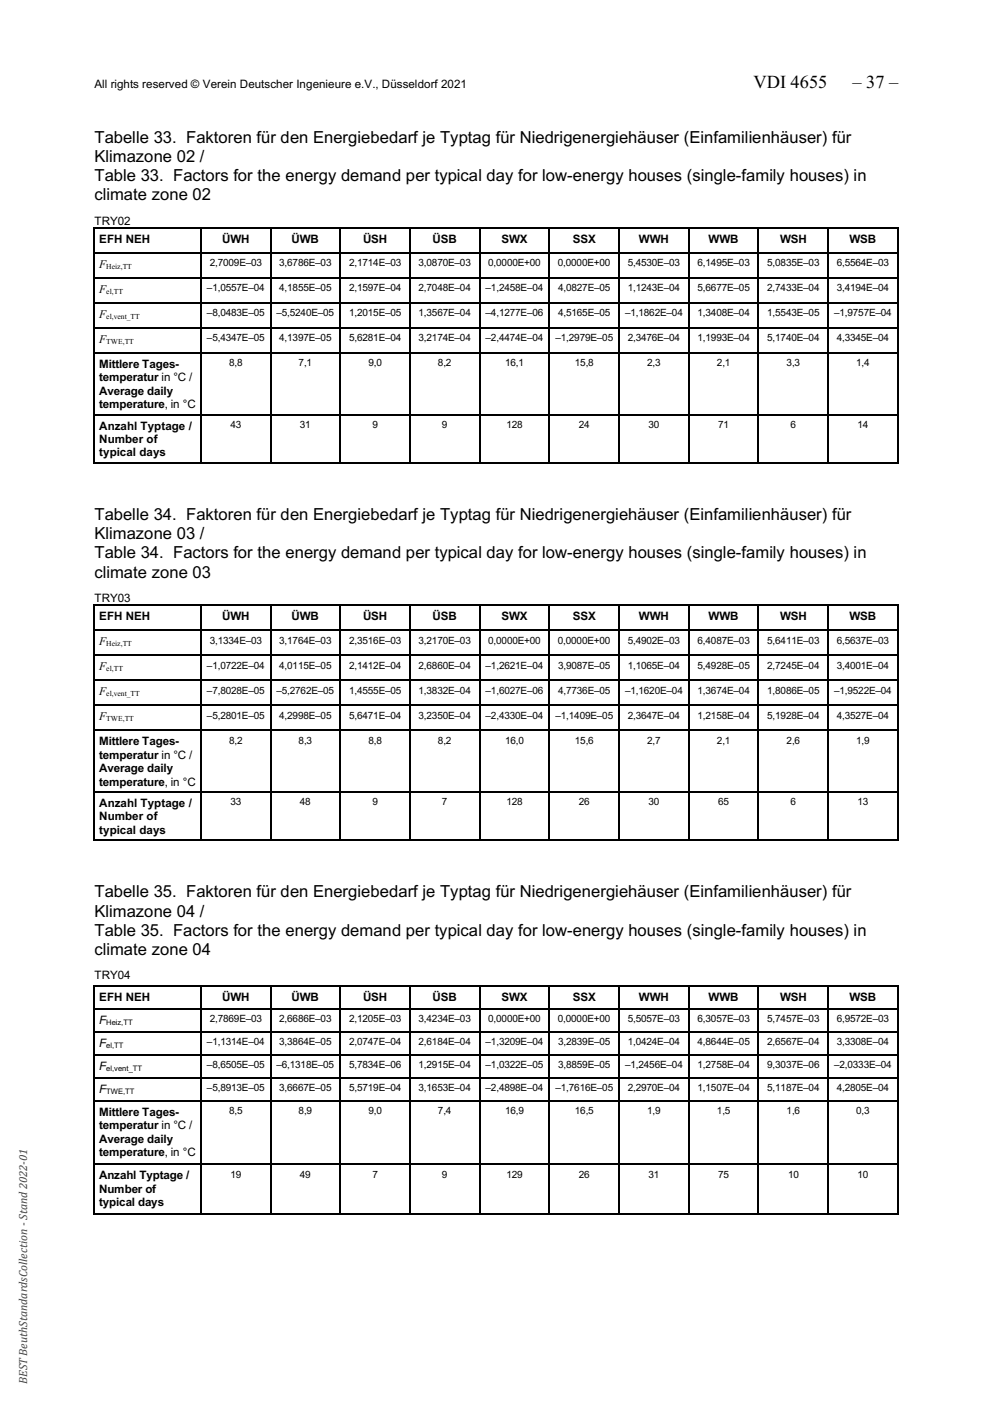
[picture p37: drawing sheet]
<svg xmlns="http://www.w3.org/2000/svg" width="210mm" height="297mm" viewBox="0 0 210 297" stroke-linecap="round" stroke-linejoin="round" font-family="sans-serif">
<defs><g id="words">
<g font-size="3.9">
<text x="159.4" y="18.6">VDI 4655</text>
<text x="180.3" y="18.6">– 37 –</text>
</g>
<g font-size="3.5">
<text x="20" y="30.2">Tabelle 33. Faktoren für den Energiebedarf je Typtag für Niedrigenergiehäuser (Einfamilienhäuser) für</text>
<text x="20" y="34.2">Klimazone 02 /</text>
<text x="20" y="38.3">Table 33. Factors for the energy demand per typical day for low-energy houses (single-family houses) in</text>
<text x="20" y="42.4">climate zone 02</text>
<text x="20" y="110">Tabelle 34. Faktoren für den Energiebedarf je Typtag für Niedrigenergiehäuser (Einfamilienhäuser) für</text>
<text x="20" y="114.1">Klimazone 03 /</text>
<text x="20" y="118.2">Table 34. Factors for the energy demand per typical day for low-energy houses (single-family houses) in</text>
<text x="20" y="122.2">climate zone 03</text>
<text x="20" y="189.9">Tabelle 35. Faktoren für den Energiebedarf je Typtag für Niedrigenergiehäuser (Einfamilienhäuser) für</text>
<text x="20" y="198">Table 35. Factors for the energy demand per typical day for low-energy houses (single-family houses) in</text>
<text x="20" y="193.9">Klimazone 04 /</text>
<text x="20" y="202">climate zone 04</text>
</g>
<g font-size="2.5">
<text x="20" y="18.6">All rights reserved © Verein Deutscher Ingenieure e.V., Düsseldorf 2021</text>
<text x="20" y="47.6">TRY02</text>
<text x="21" y="51.4">EFH NEH</text>
<text x="47" y="51.4">ÜWH</text>
<text x="61.7" y="51.4">ÜWB</text>
<text x="76.8" y="51.4">ÜSH</text>
<text x="91.5" y="51.4">ÜSB</text>
<text x="106" y="51.4">SWX</text>
<text x="121.2" y="51.4">SSX</text>
<text x="135.1" y="51.4">WWH</text>
<text x="149.9" y="51.4">WWB</text>
<text x="165" y="51.4">WSH</text>
<text x="179.7" y="51.4">WSB</text>
<text x="21" y="56.6">F</text>
<text x="21" y="61.9">F</text>
<text x="21" y="67.2">F</text>
<text x="21" y="72.5">F</text>
<text x="21" y="77.9">Mittlere Tages-</text>
<text x="21" y="80.7">temperatur in °C /</text>
<text x="21" y="83.5">Average daily</text>
<text x="21" y="86.4">temperature, in °C</text>
<text x="21" y="90.9">Anzahl Typtage /</text>
<text x="21" y="93.7">Number of</text>
<text x="21" y="96.6">typical days</text>
<text x="20" y="127.4">TRY03</text>
<text x="21" y="131.2">EFH NEH</text>
<text x="47" y="131.2">ÜWH</text>
<text x="61.7" y="131.2">ÜWB</text>
<text x="76.8" y="131.2">ÜSH</text>
<text x="91.5" y="131.2">ÜSB</text>
<text x="106" y="131.2">SWX</text>
<text x="121.2" y="131.2">SSX</text>
<text x="135.1" y="131.2">WWH</text>
<text x="149.9" y="131.2">WWB</text>
<text x="165" y="131.2">WSH</text>
<text x="179.7" y="131.2">WSB</text>
<text x="21" y="136.5">F</text>
<text x="21" y="141.8">F</text>
<text x="21" y="147.1">F</text>
<text x="21" y="152.4">F</text>
<text x="21" y="157.7">Mittlere Tages-</text>
<text x="21" y="160.5">temperatur in °C /</text>
<text x="21" y="163.4">Average daily</text>
<text x="21" y="166.2">temperature, in °C</text>
<text x="21" y="170.7">Anzahl Typtage /</text>
<text x="21" y="173.5">Number of</text>
<text x="21" y="176.4">typical days</text>
<text x="20" y="207.2">TRY04</text>
<text x="21" y="211.8">EFH NEH</text>
<text x="47" y="211.8">ÜWH</text>
<text x="61.7" y="211.8">ÜWB</text>
<text x="76.8" y="211.8">ÜSH</text>
<text x="91.5" y="211.8">ÜSB</text>
<text x="106" y="211.8">SWX</text>
<text x="121.2" y="211.8">SSX</text>
<text x="135.1" y="211.8">WWH</text>
<text x="149.9" y="211.8">WWB</text>
<text x="165" y="211.8">WSH</text>
<text x="179.7" y="211.8">WSB</text>
<text x="21" y="216.6">F</text>
<text x="21" y="221.5">F</text>
<text x="21" y="226.4">F</text>
<text x="21" y="231.2">F</text>
<text x="21" y="236.1">Mittlere Tages-</text>
<text x="21" y="238.9">temperatur in °C /</text>
<text x="21" y="241.8">Average daily</text>
<text x="21" y="244.6">temperature, in °C</text>
<text x="21" y="249.5">Anzahl Typtage /</text>
<text x="21" y="252.3">Number of</text>
<text x="21" y="255.1">typical days</text>
</g>
<text font-size="2.5" fill="#424242" x="5.8" y="292.8" transform="rotate(-90 5.8 292.8)">BEST BeuthStandardsCollection - Stand 2022-01</text>
<g font-size="2.1">
<text x="44.4" y="56.3">2,7009E–03</text>
<text x="59.1" y="56.3">3,6786E–03</text>
<text x="73.8" y="56.3">2,1714E–03</text>
<text x="88.5" y="56.3">3,0870E–03</text>
<text x="103.3" y="56.3">0,0000E+00</text>
<text x="118" y="56.3">0,0000E+00</text>
<text x="132.8" y="56.3">5,4530E–03</text>
<text x="147.5" y="56.3">6,1495E–03</text>
<text x="162.3" y="56.3">5,0835E–03</text>
<text x="177" y="56.3">6,5564E–03</text>
<text x="43.8" y="61.6">–1,0557E–04</text>
<text x="59.1" y="61.6">4,1855E–05</text>
<text x="73.8" y="61.6">2,1597E–04</text>
<text x="88.5" y="61.6">2,7048E–04</text>
<text x="102.7" y="61.6">–1,2458E–04</text>
<text x="118" y="61.6">4,0827E–05</text>
<text x="132.8" y="61.6">1,1243E–04</text>
<text x="147.5" y="61.6">5,6677E–05</text>
<text x="162.3" y="61.6">2,7433E–04</text>
<text x="177" y="61.6">3,4194E–04</text>
<text x="43.8" y="66.9">–8,0483E–05</text>
<text x="58.5" y="66.9">–5,5240E–05</text>
<text x="73.8" y="66.9">1,2015E–05</text>
<text x="88.5" y="66.9">1,3567E–04</text>
<text x="102.7" y="66.9">–4,1277E–06</text>
<text x="118" y="66.9">4,5165E–05</text>
<text x="132.2" y="66.9">–1,1862E–04</text>
<text x="147.5" y="66.9">1,3408E–04</text>
<text x="162.3" y="66.9">1,5543E–05</text>
<text x="176.4" y="66.9">–1,9757E–04</text>
<text x="43.8" y="72.2">–5,4347E–05</text>
<text x="48.5" y="77.5">8,8</text>
<text x="59.1" y="72.2">4,1397E–05</text>
<text x="63.2" y="77.5">7,1</text>
<text x="73.8" y="72.2">5,6281E–04</text>
<text x="77.9" y="77.5">9,0</text>
<text x="88.5" y="72.2">3,2174E–04</text>
<text x="92.6" y="77.5">8,2</text>
<text x="102.7" y="72.2">–2,4474E–04</text>
<text x="106.8" y="77.5">16,1</text>
<text x="117.5" y="72.2">–1,2979E–05</text>
<text x="121.6" y="77.5">15,8</text>
<text x="132.8" y="72.2">2,3476E–04</text>
<text x="136.9" y="77.5">2,3</text>
<text x="147.5" y="72.2">1,1993E–04</text>
<text x="151.6" y="77.5">2,1</text>
<text x="162.3" y="72.2">5,1740E–04</text>
<text x="166.4" y="77.5">3,3</text>
<text x="177" y="72.2">4,3345E–04</text>
<text x="181.1" y="77.5">1,4</text>
<text x="48.7" y="90.6">43</text>
<text x="63.4" y="90.6">31</text>
<text x="78.8" y="90.6">9</text>
<text x="93.5" y="90.6">9</text>
<text x="107.1" y="90.6">128</text>
<text x="122.4" y="90.6">24</text>
<text x="137.2" y="90.6">30</text>
<text x="151.9" y="90.6">71</text>
<text x="167.2" y="90.6">6</text>
<text x="181.4" y="90.6">14</text>
<text x="44.4" y="136.2">3,1334E–03</text>
<text x="59.1" y="136.2">3,1764E–03</text>
<text x="73.8" y="136.2">2,3516E–03</text>
<text x="88.5" y="136.2">3,2170E–03</text>
<text x="103.3" y="136.2">0,0000E+00</text>
<text x="118" y="136.2">0,0000E+00</text>
<text x="132.8" y="136.2">5,4902E–03</text>
<text x="147.5" y="136.2">6,4087E–03</text>
<text x="162.3" y="136.2">5,6411E–03</text>
<text x="177" y="136.2">6,5637E–03</text>
<text x="43.8" y="141.5">–1,0722E–04</text>
<text x="59.1" y="141.5">4,0115E–05</text>
<text x="73.8" y="141.5">2,1412E–04</text>
<text x="88.5" y="141.5">2,6860E–04</text>
<text x="102.7" y="141.5">–1,2621E–04</text>
<text x="118" y="141.5">3,9087E–05</text>
<text x="132.8" y="141.5">1,1065E–04</text>
<text x="147.5" y="141.5">5,4928E–05</text>
<text x="162.3" y="141.5">2,7245E–04</text>
<text x="177" y="141.5">3,4001E–04</text>
<text x="43.8" y="146.8">–7,8028E–05</text>
<text x="58.5" y="146.8">–5,2762E–05</text>
<text x="73.8" y="146.8">1,4555E–05</text>
<text x="88.5" y="146.8">1,3832E–04</text>
<text x="102.7" y="146.8">–1,6027E–06</text>
<text x="118" y="146.8">4,7736E–05</text>
<text x="132.2" y="146.8">–1,1620E–04</text>
<text x="147.5" y="146.8">1,3674E–04</text>
<text x="162.3" y="146.8">1,8086E–05</text>
<text x="176.4" y="146.8">–1,9522E–04</text>
<text x="43.8" y="152.1">–5,2801E–05</text>
<text x="59.1" y="152.1">4,2998E–05</text>
<text x="73.8" y="152.1">5,6471E–04</text>
<text x="88.5" y="152.1">3,2350E–04</text>
<text x="102.7" y="152.1">–2,4330E–04</text>
<text x="117.5" y="152.1">–1,1409E–05</text>
<text x="132.8" y="152.1">2,3647E–04</text>
<text x="147.5" y="152.1">1,2158E–04</text>
<text x="162.3" y="152.1">5,1928E–04</text>
<text x="177" y="152.1">4,3527E–04</text>
<text x="48.5" y="157.4">8,2</text>
<text x="63.2" y="157.4">8,3</text>
<text x="77.9" y="157.4">8,8</text>
<text x="92.6" y="157.4">8,2</text>
<text x="106.8" y="157.4">16,0</text>
<text x="121.6" y="157.4">15,6</text>
<text x="136.9" y="157.4">2,7</text>
<text x="151.6" y="157.4">2,1</text>
<text x="166.4" y="157.4">2,6</text>
<text x="181.1" y="157.4">1,9</text>
<text x="48.7" y="170.4">33</text>
<text x="63.4" y="170.4">48</text>
<text x="78.8" y="170.4">9</text>
<text x="93.5" y="170.4">7</text>
<text x="107.1" y="170.4">128</text>
<text x="122.4" y="170.4">26</text>
<text x="137.2" y="170.4">30</text>
<text x="151.9" y="170.4">65</text>
<text x="167.2" y="170.4">6</text>
<text x="181.4" y="170.4">13</text>
<text x="43.8" y="221.1">–1,1314E–04</text>
<text x="44.4" y="216.3">2,7869E–03</text>
<text x="59.1" y="216.3">2,6686E–03</text>
<text x="59.1" y="221.1">3,3864E–05</text>
<text x="73.8" y="216.3">2,1205E–03</text>
<text x="73.8" y="221.1">2,0747E–04</text>
<text x="88.5" y="216.3">3,4234E–03</text>
<text x="88.5" y="221.1">2,6184E–04</text>
<text x="102.7" y="221.1">–1,3209E–04</text>
<text x="103.3" y="216.3">0,0000E+00</text>
<text x="118" y="216.3">0,0000E+00</text>
<text x="118" y="221.1">3,2839E–05</text>
<text x="132.8" y="216.3">5,5057E–03</text>
<text x="132.8" y="221.1">1,0424E–04</text>
<text x="147.5" y="216.3">6,3057E–03</text>
<text x="147.5" y="221.1">4,8644E–05</text>
<text x="162.3" y="216.3">5,7457E–03</text>
<text x="162.3" y="221.1">2,6567E–04</text>
<text x="177" y="221.1">3,3308E–04</text>
<text x="177" y="216.3">6,9572E–03</text>
<text x="43.8" y="226">–8,6505E–05</text>
<text x="58.5" y="226">–6,1318E–05</text>
<text x="73.8" y="226">5,7834E–06</text>
<text x="88.5" y="226">1,2915E–04</text>
<text x="102.7" y="226">–1,0322E–05</text>
<text x="118" y="226">3,8859E–05</text>
<text x="132.2" y="226">–1,2456E–04</text>
<text x="147.5" y="226">1,2758E–04</text>
<text x="162.3" y="226">9,3037E–06</text>
<text x="176.4" y="226">–2,0333E–04</text>
<text x="43.8" y="230.9">–5,8913E–05</text>
<text x="59.1" y="230.9">3,6667E–05</text>
<text x="73.8" y="230.9">5,5719E–04</text>
<text x="88.5" y="230.9">3,1653E–04</text>
<text x="102.7" y="230.9">–2,4898E–04</text>
<text x="117.5" y="230.9">–1,7616E–05</text>
<text x="132.8" y="230.9">2,2970E–04</text>
<text x="147.5" y="230.9">1,1507E–04</text>
<text x="162.3" y="230.9">5,1187E–04</text>
<text x="177" y="230.9">4,2805E–04</text>
<text x="48.5" y="235.8">8,5</text>
<text x="63.2" y="235.8">8,9</text>
<text x="77.9" y="235.8">9,0</text>
<text x="92.6" y="235.8">7,4</text>
<text x="106.8" y="235.8">16,9</text>
<text x="121.6" y="235.8">16,5</text>
<text x="136.9" y="235.8">1,9</text>
<text x="151.6" y="235.8">1,5</text>
<text x="166.4" y="235.8">1,6</text>
<text x="181.1" y="235.8">0,3</text>
<text x="48.7" y="249.1">19</text>
<text x="63.4" y="249.1">49</text>
<text x="78.8" y="249.1">7</text>
<text x="93.5" y="249.1">9</text>
<text x="107.1" y="249.1">129</text>
<text x="122.4" y="249.1">26</text>
<text x="137.2" y="249.1">31</text>
<text x="151.9" y="249.1">75</text>
<text x="166.7" y="249.1">10</text>
<text x="181.4" y="249.1">10</text>
</g>
<g font-size="1.6">
<text x="22.5" y="56.8">Heiz,TT</text>
<text x="22.5" y="62.1">el,TT</text>
<text x="22.5" y="67.4">el,vent_TT</text>
<text x="22.5" y="72.7">TWE,TT</text>
<text x="22.5" y="136.7">Heiz,TT</text>
<text x="22.5" y="141.9">el,TT</text>
<text x="22.5" y="147.2">el,vent_TT</text>
<text x="22.5" y="152.5">TWE,TT</text>
<text x="22.5" y="216.8">Heiz,TT</text>
<text x="22.5" y="221.7">el,TT</text>
<text x="22.5" y="226.5">el,vent_TT</text>
<text x="22.5" y="231.4">TWE,TT</text>
</g>
</g></defs>
<g fill="#000">
<path d="M19.7 48.1h.3v.2h-.3zM19.7 53.4h.3v.2h-.3zM19.7 58.7h.3v.2h-.3zM42.4 48.1h.2v.2h-.2zM42.4 53.4h.2v.2h-.2zM42.4 58.7h.2v.2h-.2zM57.1 48.1h.3v.2h-.3zM57.1 53.4h.3v.2h-.3zM57.1 58.7h.3v.2h-.3zM71.8 48.1h.3v.2h-.3zM71.8 53.4h.3v.2h-.3zM71.8 58.7h.3v.2h-.3z"/>
<path d="M86.6 48.1h.2v.2h-.2zM86.6 53.4h.2v.2h-.2zM86.6 58.7h.2v.2h-.2zM101.3 48.1h.3v.2h-.3zM101.3 53.4h.3v.2h-.3zM101.3 58.7h.3v.2h-.3zM116.1 48.1h.2v.2h-.2zM116.1 53.4h.2v.2h-.2zM116.1 58.7h.2v.2h-.2zM130.8 48.1h.2v.2h-.2zM130.8 53.4h.2v.2h-.2zM130.8 58.7h.2v.2h-.2z"/>
<path d="M145.5 48.1h.3v.2h-.3zM145.5 53.4h.3v.2h-.3zM145.5 58.7h.3v.2h-.3zM160.3 48.1h.2v.2h-.2zM160.3 53.4h.2v.2h-.2zM160.3 58.7h.2v.2h-.2zM175 48.1h.3v.2h-.3zM175 53.4h.3v.2h-.3zM175 58.7h.3v.2h-.3zM189.7 48.1h.3v.2h-.3zM189.7 53.4h.3v.2h-.3zM189.7 58.7h.3v.2h-.3z"/>
<path d="M19.7 64h.3v.2h-.3zM19.7 69.3h.3v.2h-.3zM19.7 74.5h.3v.3h-.3zM42.4 64h.2v.2h-.2zM42.4 69.3h.2v.2h-.2zM42.4 74.5h.2v.3h-.2zM57.1 64h.3v.2h-.3zM57.1 69.3h.3v.2h-.3zM57.1 74.5h.3v.3h-.3zM71.8 64h.3v.2h-.3zM71.8 69.3h.3v.2h-.3zM71.8 74.5h.3v.3h-.3z"/>
<path d="M86.6 64h.2v.2h-.2zM86.6 69.3h.2v.2h-.2zM86.6 74.5h.2v.3h-.2zM101.3 64h.3v.2h-.3zM101.3 69.3h.3v.2h-.3zM101.3 74.5h.3v.3h-.3zM116.1 64h.2v.2h-.2zM116.1 69.3h.2v.2h-.2zM116.1 74.5h.2v.3h-.2zM130.8 64h.2v.2h-.2zM130.8 69.3h.2v.2h-.2zM130.8 74.5h.2v.3h-.2z"/>
<path d="M145.5 64h.3v.2h-.3zM145.5 69.3h.3v.2h-.3zM145.5 74.5h.3v.3h-.3zM160.3 64h.2v.2h-.2zM160.3 69.3h.2v.2h-.2zM160.3 74.5h.2v.3h-.2zM175 64h.3v.2h-.3zM175 69.3h.3v.2h-.3zM175 74.5h.3v.3h-.3zM189.7 64h.3v.2h-.3zM189.7 69.3h.3v.2h-.3zM189.7 74.5h.3v.3h-.3z"/>
<path d="M19.7 87.6h.3v.2h-.3zM19.7 97.8h.3v.2h-.3zM42.4 87.6h.2v.2h-.2zM42.4 97.8h.2v.2h-.2zM57.1 87.6h.3v.2h-.3zM57.1 97.8h.3v.2h-.3zM71.8 87.6h.3v.2h-.3zM71.8 97.8h.3v.2h-.3zM86.6 87.6h.2v.2h-.2zM86.6 97.8h.2v.2h-.2zM101.3 87.6h.3v.2h-.3zM101.3 97.8h.3v.2h-.3z"/>
<path d="M116.1 87.6h.2v.2h-.2zM116.1 97.8h.2v.2h-.2zM130.8 87.6h.2v.2h-.2zM130.8 97.8h.2v.2h-.2zM145.5 87.6h.3v.2h-.3zM145.5 97.8h.3v.2h-.3zM160.3 87.6h.2v.2h-.2zM160.3 97.8h.2v.2h-.2zM175 87.6h.3v.2h-.3zM175 97.8h.3v.2h-.3zM189.7 87.6h.3v.2h-.3zM189.7 97.8h.3v.2h-.3z"/>
<path d="M19.7 127.9h.3v.3h-.3zM19.7 133.2h.3v.3h-.3zM19.7 138.5h.3v.3h-.3zM42.4 127.9h.2v.3h-.2zM42.4 133.2h.2v.3h-.2zM42.4 138.5h.2v.3h-.2zM57.1 127.9h.3v.3h-.3zM57.1 133.2h.3v.3h-.3zM57.1 138.5h.3v.3h-.3zM71.8 127.9h.3v.3h-.3zM71.8 133.2h.3v.3h-.3zM71.8 138.5h.3v.3h-.3z"/>
<path d="M86.6 127.9h.2v.3h-.2zM86.6 133.2h.2v.3h-.2zM86.6 138.5h.2v.3h-.2zM101.3 127.9h.3v.3h-.3zM101.3 133.2h.3v.3h-.3zM101.3 138.5h.3v.3h-.3zM116.1 127.9h.2v.3h-.2zM116.1 133.2h.2v.3h-.2zM116.1 138.5h.2v.3h-.2zM130.8 127.9h.2v.3h-.2zM130.8 133.2h.2v.3h-.2zM130.8 138.5h.2v.3h-.2z"/>
<path d="M145.5 127.9h.3v.3h-.3zM145.5 133.2h.3v.3h-.3zM145.5 138.5h.3v.3h-.3zM160.3 127.9h.2v.3h-.2zM160.3 133.2h.2v.3h-.2zM160.3 138.5h.2v.3h-.2zM175 127.9h.3v.3h-.3zM175 133.2h.3v.3h-.3zM175 138.5h.3v.3h-.3zM189.7 127.9h.3v.3h-.3zM189.7 133.2h.3v.3h-.3zM189.7 138.5h.3v.3h-.3z"/>
<path d="M19.7 143.8h.3v.3h-.3zM19.7 149.1h.3v.3h-.3zM19.7 154.4h.3v.2h-.3zM42.4 143.8h.2v.3h-.2zM42.4 149.1h.2v.3h-.2zM42.4 154.4h.2v.2h-.2zM57.1 143.8h.3v.3h-.3zM57.1 149.1h.3v.3h-.3zM57.1 154.4h.3v.2h-.3zM71.8 143.8h.3v.3h-.3zM71.8 149.1h.3v.3h-.3zM71.8 154.4h.3v.2h-.3z"/>
<path d="M86.6 143.8h.2v.3h-.2zM86.6 149.1h.2v.3h-.2zM86.6 154.4h.2v.2h-.2zM101.3 143.8h.3v.3h-.3zM101.3 149.1h.3v.3h-.3zM101.3 154.4h.3v.2h-.3zM116.1 143.8h.2v.3h-.2zM116.1 149.1h.2v.3h-.2zM116.1 154.4h.2v.2h-.2zM130.8 143.8h.2v.3h-.2zM130.8 149.1h.2v.3h-.2zM130.8 154.4h.2v.2h-.2z"/>
<path d="M145.5 143.8h.3v.3h-.3zM145.5 149.1h.3v.3h-.3zM145.5 154.4h.3v.2h-.3zM160.3 143.8h.2v.3h-.2zM160.3 149.1h.2v.3h-.2zM160.3 154.4h.2v.2h-.2zM175 143.8h.3v.3h-.3zM175 149.1h.3v.3h-.3zM175 154.4h.3v.2h-.3zM189.7 143.8h.3v.3h-.3zM189.7 149.1h.3v.3h-.3zM189.7 154.4h.3v.2h-.3z"/>
<path d="M19.7 167.4h.3v.2h-.3zM19.7 177.6h.3v.3h-.3zM42.4 167.4h.2v.2h-.2zM42.4 177.6h.2v.3h-.2zM57.1 167.4h.3v.2h-.3zM57.1 177.6h.3v.3h-.3zM71.8 167.4h.3v.2h-.3zM71.8 177.6h.3v.3h-.3zM86.6 167.4h.2v.2h-.2zM86.6 177.6h.2v.3h-.2zM101.3 167.4h.3v.2h-.3zM101.3 177.6h.3v.3h-.3z"/>
<path d="M116.1 167.4h.2v.2h-.2zM116.1 177.6h.2v.3h-.2zM130.8 167.4h.2v.2h-.2zM130.8 177.6h.2v.3h-.2zM145.5 167.4h.3v.2h-.3zM145.5 177.6h.3v.3h-.3zM160.3 167.4h.2v.2h-.2zM160.3 177.6h.2v.3h-.2zM175 167.4h.3v.2h-.3zM175 177.6h.3v.3h-.3zM189.7 167.4h.3v.2h-.3zM189.7 177.6h.3v.3h-.3z"/>
<path d="M19.7 208.4h.3v.3h-.3zM19.7 213.3h.3v.3h-.3zM19.7 218.2h.3v.2h-.3zM42.4 208.4h.2v.3h-.2zM42.4 213.3h.2v.3h-.2zM42.4 218.2h.2v.2h-.2zM57.1 208.4h.3v.3h-.3zM57.1 213.3h.3v.3h-.3zM57.1 218.2h.3v.2h-.3zM71.8 208.4h.3v.3h-.3zM71.8 213.3h.3v.3h-.3zM71.8 218.2h.3v.2h-.3z"/>
<path d="M86.6 208.4h.2v.3h-.2zM86.6 213.3h.2v.3h-.2zM86.6 218.2h.2v.2h-.2zM101.3 208.4h.3v.3h-.3zM101.3 213.3h.3v.3h-.3zM101.3 218.2h.3v.2h-.3zM116.1 208.4h.2v.3h-.2zM116.1 213.3h.2v.3h-.2zM116.1 218.2h.2v.2h-.2zM130.8 208.4h.2v.3h-.2zM130.8 213.3h.2v.3h-.2zM130.8 218.2h.2v.2h-.2z"/>
<path d="M145.5 208.4h.3v.3h-.3zM145.5 213.3h.3v.3h-.3zM145.5 218.2h.3v.2h-.3zM160.3 208.4h.2v.3h-.2zM160.3 213.3h.2v.3h-.2zM160.3 218.2h.2v.2h-.2zM175 208.4h.3v.3h-.3zM175 213.3h.3v.3h-.3zM175 218.2h.3v.2h-.3zM189.7 208.4h.3v.3h-.3zM189.7 213.3h.3v.3h-.3zM189.7 218.2h.3v.2h-.3z"/>
<path d="M19.7 223.1h.3v.2h-.3zM19.7 227.9h.3v.3h-.3zM19.7 232.8h.3v.2h-.3zM42.4 223.1h.2v.2h-.2zM42.4 227.9h.2v.3h-.2zM42.4 232.8h.2v.2h-.2zM57.1 223.1h.3v.2h-.3zM57.1 227.9h.3v.3h-.3zM57.1 232.8h.3v.2h-.3zM71.8 223.1h.3v.2h-.3zM71.8 227.9h.3v.3h-.3zM71.8 232.8h.3v.2h-.3z"/>
<path d="M86.6 223.1h.2v.2h-.2zM86.6 227.9h.2v.3h-.2zM86.6 232.8h.2v.2h-.2zM101.3 223.1h.3v.2h-.3zM101.3 227.9h.3v.3h-.3zM101.3 232.8h.3v.2h-.3zM116.1 223.1h.2v.2h-.2zM116.1 227.9h.2v.3h-.2zM116.1 232.8h.2v.2h-.2zM130.8 223.1h.2v.2h-.2zM130.8 227.9h.2v.3h-.2zM130.8 232.8h.2v.2h-.2z"/>
<path d="M145.5 223.1h.3v.2h-.3zM145.5 227.9h.3v.3h-.3zM145.5 232.8h.3v.2h-.3zM160.3 223.1h.2v.2h-.2zM160.3 227.9h.2v.3h-.2zM160.3 232.8h.2v.2h-.2zM175 223.1h.3v.2h-.3zM175 227.9h.3v.3h-.3zM175 232.8h.3v.2h-.3zM189.7 223.1h.3v.2h-.3zM189.7 227.9h.3v.3h-.3zM189.7 232.8h.3v.2h-.3z"/>
<path d="M19.7 246.2h.3v.2h-.3zM19.7 256.8h.3v.2h-.3zM42.4 246.2h.2v.2h-.2zM42.4 256.8h.2v.2h-.2zM57.1 246.2h.3v.2h-.3zM57.1 256.8h.3v.2h-.3zM71.8 246.2h.3v.2h-.3zM71.8 256.8h.3v.2h-.3zM86.6 246.2h.2v.2h-.2zM86.6 256.8h.2v.2h-.2zM101.3 246.2h.3v.2h-.3zM101.3 256.8h.3v.2h-.3z"/>
<path d="M116.1 246.2h.2v.2h-.2zM116.1 256.8h.2v.2h-.2zM130.8 246.2h.2v.2h-.2zM130.8 256.8h.2v.2h-.2zM145.5 246.2h.3v.2h-.3zM145.5 256.8h.3v.2h-.3zM160.3 246.2h.2v.2h-.2zM160.3 256.8h.2v.2h-.2zM175 246.2h.3v.2h-.3zM175 256.8h.3v.2h-.3zM189.7 246.2h.3v.2h-.3zM189.7 256.8h.3v.2h-.3z"/>
</g>
<g fill="none" stroke="#000" stroke-width=".25">
<path d="M19.9 48.3v5.1M19.9 53.6v5.1M19.9 58.9v5.1M20 48.2h22.4M20 53.5h22.4M20 58.8h22.4M42.5 48.3v5.1M42.5 53.6v5.1M42.5 58.9v5.1M42.6 48.2h14.5M42.6 53.5h14.5M42.6 58.8h14.5"/>
<path d="M57.2 48.3v5.1M57.2 53.6v5.1M57.2 58.9v5.1M57.4 48.2h14.4M57.4 53.5h14.4M57.4 58.8h14.4M71.9 48.3v5.1M71.9 53.6v5.1M71.9 58.9v5.1M72.1 48.2h14.5M72.1 53.5h14.5M72.1 58.8h14.5"/>
<path d="M86.7 48.3v5.1M86.7 53.6v5.1M86.7 58.9v5.1M86.8 48.2h14.5M86.8 53.5h14.5M86.8 58.8h14.5M101.4 48.3v5.1M101.4 53.6v5.1M101.4 58.9v5.1M101.6 48.2h14.5M101.6 53.5h14.5M101.6 58.8h14.5"/>
<path d="M116.2 48.3v5.1M116.2 53.6v5.1M116.2 58.9v5.1M116.3 48.2h14.5M116.3 53.5h14.5M116.3 58.8h14.5M130.9 48.3v5.1M130.9 53.6v5.1M130.9 58.9v5.1M131 48.2h14.5M131 53.5h14.5M131 58.8h14.5"/>
<path d="M145.6 48.3v5.1M145.6 53.6v5.1M145.6 58.9v5.1M145.8 48.2h14.5M145.8 53.5h14.5M145.8 58.8h14.5M160.4 48.3v5.1M160.4 53.6v5.1M160.4 58.9v5.1M160.5 48.2h14.5M160.5 53.5h14.5M160.5 58.8h14.5"/>
<path d="M175.1 48.3v5.1M175.1 53.6v5.1M175.1 58.9v5.1M175.3 48.2h14.4M175.3 53.5h14.4M175.3 58.8h14.4M189.9 48.3v5.1M189.9 53.6v5.1M189.9 58.9v5.1M19.9 64.2v5.1M19.9 69.5v5M19.9 74.8v12.8"/>
<path d="M20 64.1h22.4M20 69.4h22.4M20 74.7h22.4M42.5 64.2v5.1M42.5 69.5v5M42.5 74.8v12.8M42.6 64.1h14.5M42.6 69.4h14.5M42.6 74.7h14.5M57.2 64.2v5.1M57.2 69.5v5M57.2 74.8v12.8"/>
<path d="M57.4 64.1h14.4M57.4 69.4h14.4M57.4 74.7h14.4M71.9 64.2v5.1M71.9 69.5v5M71.9 74.8v12.8M72.1 64.1h14.5M72.1 69.4h14.5M72.1 74.7h14.5M86.7 64.2v5.1M86.7 69.5v5M86.7 74.8v12.8"/>
<path d="M86.8 64.1h14.5M86.8 69.4h14.5M86.8 74.7h14.5M101.4 64.2v5.1M101.4 69.5v5M101.4 74.8v12.8M101.6 64.1h14.5M101.6 69.4h14.5M101.6 74.7h14.5M116.2 64.2v5.1M116.2 69.5v5M116.2 74.8v12.8"/>
<path d="M116.3 64.1h14.5M116.3 69.4h14.5M116.3 74.7h14.5M130.9 64.2v5.1M130.9 69.5v5M130.9 74.8v12.8M131 64.1h14.5M131 69.4h14.5M131 74.7h14.5M145.6 64.2v5.1M145.6 69.5v5M145.6 74.8v12.8"/>
<path d="M145.8 64.1h14.5M145.8 69.4h14.5M145.8 74.7h14.5M160.4 64.2v5.1M160.4 69.5v5M160.4 74.8v12.8M160.5 64.1h14.5M160.5 69.4h14.5M160.5 74.7h14.5M175.1 64.2v5.1M175.1 69.5v5M175.1 74.8v12.8"/>
<path d="M175.3 64.1h14.4M175.3 69.4h14.4M175.3 74.7h14.4M189.9 64.2v5.1M189.9 69.5v5M189.9 74.8v12.8M19.9 87.8v10M20 87.7h22.4M20 97.9h22.4M42.5 87.8v10M42.6 87.7h14.5M42.6 97.9h14.5"/>
<path d="M57.2 87.8v10M57.4 87.7h14.4M57.4 97.9h14.4M71.9 87.8v10M72.1 87.7h14.5M72.1 97.9h14.5M86.7 87.8v10M86.8 87.7h14.5M86.8 97.9h14.5M101.4 87.8v10M101.6 87.7h14.5M101.6 97.9h14.5"/>
<path d="M116.2 87.8v10M116.3 87.7h14.5M116.3 97.9h14.5M130.9 87.8v10M131 87.7h14.5M131 97.9h14.5M145.6 87.8v10M145.8 87.7h14.5M145.8 97.9h14.5M160.4 87.8v10M160.5 87.7h14.5M160.5 97.9h14.5"/>
<path d="M175.1 87.8v10M175.3 87.7h14.4M175.3 97.9h14.4M189.9 87.8v10M19.9 128.2v5M19.9 133.5v5M19.9 138.8v5M20 128.1h22.4M20 133.3h22.4M20 138.6h22.4M42.5 128.2v5M42.5 133.5v5"/>
<path d="M42.5 138.8v5M42.6 128.1h14.5M42.6 133.3h14.5M42.6 138.6h14.5M57.2 128.2v5M57.2 133.5v5M57.2 138.8v5M57.4 128.1h14.4M57.4 133.3h14.4M57.4 138.6h14.4M71.9 128.2v5M71.9 133.5v5"/>
<path d="M71.9 138.8v5M72.1 128.1h14.5M72.1 133.3h14.5M72.1 138.6h14.5M86.7 128.2v5M86.7 133.5v5M86.7 138.8v5M86.8 128.1h14.5M86.8 133.3h14.5M86.8 138.6h14.5M101.4 128.2v5M101.4 133.5v5"/>
<path d="M101.4 138.8v5M101.6 128.1h14.5M101.6 133.3h14.5M101.6 138.6h14.5M116.2 128.2v5M116.2 133.5v5M116.2 138.8v5M116.3 128.1h14.5M116.3 133.3h14.5M116.3 138.6h14.5M130.9 128.2v5M130.9 133.5v5"/>
<path d="M130.9 138.8v5M131 128.1h14.5M131 133.3h14.5M131 138.6h14.5M145.6 128.2v5M145.6 133.5v5M145.6 138.8v5M145.8 128.1h14.5M145.8 133.3h14.5M145.8 138.6h14.5M160.4 128.2v5M160.4 133.5v5"/>
<path d="M160.4 138.8v5M160.5 128.1h14.5M160.5 133.3h14.5M160.5 138.6h14.5M175.1 128.2v5M175.1 133.5v5M175.1 138.8v5M175.3 128.1h14.4M175.3 133.3h14.4M175.3 138.6h14.4M189.9 128.2v5M189.9 133.5v5"/>
<path d="M189.9 138.8v5M19.9 144.1v5M19.9 149.4v5M19.9 154.6v12.8M20 143.9h22.4M20 149.2h22.4M20 154.5h22.4M42.5 144.1v5M42.5 149.4v5M42.5 154.6v12.8M42.6 143.9h14.5M42.6 149.2h14.5"/>
<path d="M42.6 154.5h14.5M57.2 144.1v5M57.2 149.4v5M57.2 154.6v12.8M57.4 143.9h14.4M57.4 149.2h14.4M57.4 154.5h14.4M71.9 144.1v5M71.9 149.4v5M71.9 154.6v12.8M72.1 143.9h14.5M72.1 149.2h14.5"/>
<path d="M72.1 154.5h14.5M86.7 144.1v5M86.7 149.4v5M86.7 154.6v12.8M86.8 143.9h14.5M86.8 149.2h14.5M86.8 154.5h14.5M101.4 144.1v5M101.4 149.4v5M101.4 154.6v12.8M101.6 143.9h14.5M101.6 149.2h14.5"/>
<path d="M101.6 154.5h14.5M116.2 144.1v5M116.2 149.4v5M116.2 154.6v12.8M116.3 143.9h14.5M116.3 149.2h14.5M116.3 154.5h14.5M130.9 144.1v5M130.9 149.4v5M130.9 154.6v12.8M131 143.9h14.5M131 149.2h14.5"/>
<path d="M131 154.5h14.5M145.6 144.1v5M145.6 149.4v5M145.6 154.6v12.8M145.8 143.9h14.5M145.8 149.2h14.5M145.8 154.5h14.5M160.4 144.1v5M160.4 149.4v5M160.4 154.6v12.8M160.5 143.9h14.5M160.5 149.2h14.5"/>
<path d="M160.5 154.5h14.5M175.1 144.1v5M175.1 149.4v5M175.1 154.6v12.8M175.3 143.9h14.4M175.3 149.2h14.4M175.3 154.5h14.4M189.9 144.1v5M189.9 149.4v5M189.9 154.6v12.8M19.9 167.6v10M20 167.5h22.4"/>
<path d="M20 177.8h22.4M42.5 167.6v10M42.6 167.5h14.5M42.6 177.8h14.5M57.2 167.6v10M57.4 167.5h14.4M57.4 177.8h14.4M71.9 167.6v10M72.1 167.5h14.5M72.1 177.8h14.5M86.7 167.6v10M86.8 167.5h14.5"/>
<path d="M86.8 177.8h14.5M101.4 167.6v10M101.6 167.5h14.5M101.6 177.8h14.5M116.2 167.6v10M116.3 167.5h14.5M116.3 177.8h14.5M130.9 167.6v10M131 167.5h14.5M131 177.8h14.5M145.6 167.6v10M145.8 167.5h14.5"/>
<path d="M145.8 177.8h14.5M160.4 167.6v10M160.5 167.5h14.5M160.5 177.8h14.5M175.1 167.6v10M175.3 167.5h14.4M175.3 177.8h14.4M189.9 167.6v10M19.9 208.7v4.6M19.9 213.6v4.6M19.9 218.4v4.7M20 208.6h22.4"/>
<path d="M20 213.4h22.4M20 218.3h22.4M42.5 208.7v4.6M42.5 213.6v4.6M42.5 218.4v4.7M42.6 208.6h14.5M42.6 213.4h14.5M42.6 218.3h14.5M57.2 208.7v4.6M57.2 213.6v4.6M57.2 218.4v4.7M57.4 208.6h14.4"/>
<path d="M57.4 213.4h14.4M57.4 218.3h14.4M71.9 208.7v4.6M71.9 213.6v4.6M71.9 218.4v4.7M72.1 208.6h14.5M72.1 213.4h14.5M72.1 218.3h14.5M86.7 208.7v4.6M86.7 213.6v4.6M86.7 218.4v4.7M86.8 208.6h14.5"/>
<path d="M86.8 213.4h14.5M86.8 218.3h14.5M101.4 208.7v4.6M101.4 213.6v4.6M101.4 218.4v4.7M101.6 208.6h14.5M101.6 213.4h14.5M101.6 218.3h14.5M116.2 208.7v4.6M116.2 213.6v4.6M116.2 218.4v4.7M116.3 208.6h14.5"/>
<path d="M116.3 213.4h14.5M116.3 218.3h14.5M130.9 208.7v4.6M130.9 213.6v4.6M130.9 218.4v4.7M131 208.6h14.5M131 213.4h14.5M131 218.3h14.5M145.6 208.7v4.6M145.6 213.6v4.6M145.6 218.4v4.7M145.8 208.6h14.5"/>
<path d="M145.8 213.4h14.5M145.8 218.3h14.5M160.4 208.7v4.6M160.4 213.6v4.6M160.4 218.4v4.7M160.5 208.6h14.5M160.5 213.4h14.5M160.5 218.3h14.5M175.1 208.7v4.6M175.1 213.6v4.6M175.1 218.4v4.7M175.3 208.6h14.4"/>
<path d="M175.3 213.4h14.4M175.3 218.3h14.4M189.9 208.7v4.6M189.9 213.6v4.6M189.9 218.4v4.7M19.9 223.3v4.6M19.9 228.2v4.6M19.9 233v13.2M20 223.2h22.4M20 228h22.4M20 232.9h22.4M42.5 223.3v4.6"/>
<path d="M42.5 228.2v4.6M42.5 233v13.2M42.6 223.2h14.5M42.6 228h14.5M42.6 232.9h14.5M57.2 223.3v4.6M57.2 228.2v4.6M57.2 233v13.2M57.4 223.2h14.4M57.4 228h14.4M57.4 232.9h14.4M71.9 223.3v4.6"/>
<path d="M71.9 228.2v4.6M71.9 233v13.2M72.1 223.2h14.5M72.1 228h14.5M72.1 232.9h14.5M86.7 223.3v4.6M86.7 228.2v4.6M86.7 233v13.2M86.8 223.2h14.5M86.8 228h14.5M86.8 232.9h14.5M101.4 223.3v4.6"/>
<path d="M101.4 228.2v4.6M101.4 233v13.2M101.6 223.2h14.5M101.6 228h14.5M101.6 232.9h14.5M116.2 223.3v4.6M116.2 228.2v4.6M116.2 233v13.2M116.3 223.2h14.5M116.3 228h14.5M116.3 232.9h14.5M130.9 223.3v4.6"/>
<path d="M130.9 228.2v4.6M130.9 233v13.2M131 223.2h14.5M131 228h14.5M131 232.9h14.5M145.6 223.3v4.6M145.6 228.2v4.6M145.6 233v13.2M145.8 223.2h14.5M145.8 228h14.5M145.8 232.9h14.5M160.4 223.3v4.6"/>
<path d="M160.4 228.2v4.6M160.4 233v13.2M160.5 223.2h14.5M160.5 228h14.5M160.5 232.9h14.5M175.1 223.3v4.6M175.1 228.2v4.6M175.1 233v13.2M175.3 223.2h14.4M175.3 228h14.4M175.3 232.9h14.4M189.9 223.3v4.6"/>
<path d="M189.9 228.2v4.6M189.9 233v13.2M19.9 246.4v10.4M20 246.3h22.4M20 256.9h22.4M42.5 246.4v10.4M42.6 246.3h14.5M42.6 256.9h14.5M57.2 246.4v10.4M57.4 246.3h14.4M57.4 256.9h14.4M71.9 246.4v10.4"/>
<path d="M72.1 246.3h14.5M72.1 256.9h14.5M86.7 246.4v10.4M86.8 246.3h14.5M86.8 256.9h14.5M101.4 246.4v10.4M101.6 246.3h14.5M101.6 256.9h14.5M116.2 246.4v10.4M116.3 246.3h14.5M116.3 256.9h14.5M130.9 246.4v10.4"/>
<path d="M131 246.3h14.5M131 256.9h14.5M145.6 246.4v10.4M145.8 246.3h14.5M145.8 256.9h14.5M160.4 246.4v10.4M160.5 246.3h14.5M160.5 256.9h14.5M175.1 246.4v10.4M175.3 246.3h14.4M175.3 256.9h14.4M189.9 246.4v10.4"/>
</g>
<use href="#words"/>
</svg>
